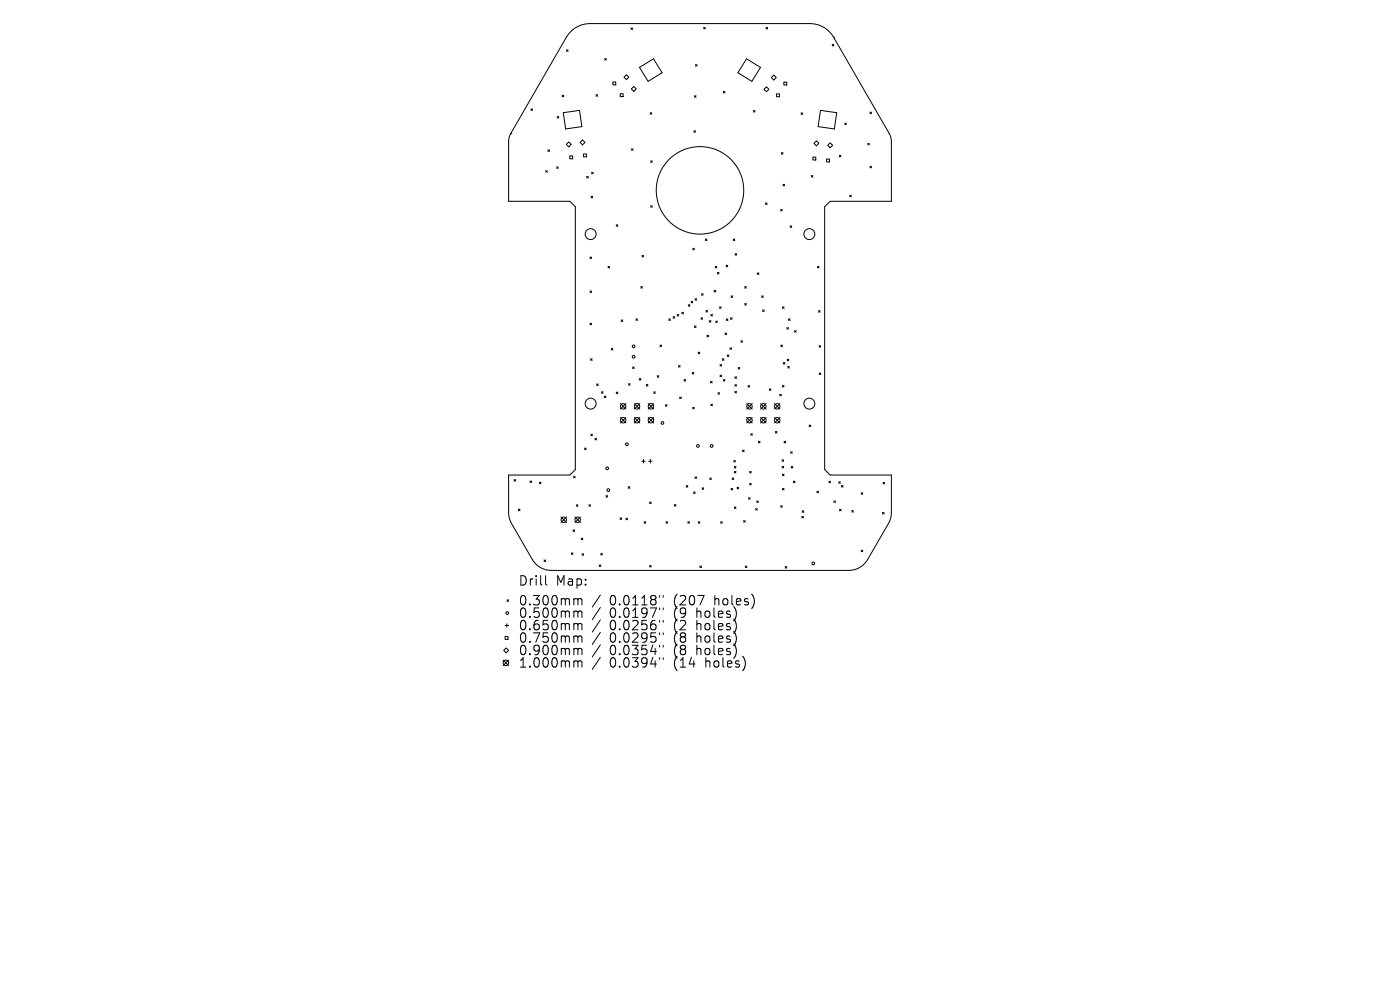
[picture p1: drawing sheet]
<svg xmlns="http://www.w3.org/2000/svg" width="297mm" height="210mm" viewBox="0 0 297 210" stroke-linecap="round" stroke-linejoin="round" font-family="sans-serif">
<defs><g id="words">
<g font-size="2.8">
<text x="109.9" y="124.5">Drill</text>
<text x="117.9" y="124.5">Map:</text>
<text x="109.9" y="128.7">0.300mm</text>
<text x="109.9" y="131.3">0.500mm</text>
<text x="129.3" y="128.7">0.0118&quot;</text>
<text x="129.3" y="131.3">0.0197&quot;</text>
<text x="143.1" y="128.7">(207</text>
<text x="143.1" y="131.3">(9</text>
<text x="148" y="131.3">holes)</text>
<text x="151.8" y="128.7">holes)</text>
<text x="109.9" y="134">0.650mm</text>
<text x="109.9" y="136.6">0.750mm</text>
<text x="129.3" y="134">0.0256&quot;</text>
<text x="129.3" y="136.6">0.0295&quot;</text>
<text x="143.1" y="134">(2</text>
<text x="143.1" y="136.6">(8</text>
<text x="148" y="134">holes)</text>
<text x="148" y="136.6">holes)</text>
<text x="109.9" y="139.3">0.900mm</text>
<text x="109.9" y="141.9">1.000mm</text>
<text x="129.3" y="139.3">0.0354&quot;</text>
<text x="129.3" y="141.9">0.0394&quot;</text>
<text x="143.1" y="139.3">(8</text>
<text x="143.1" y="141.9">(14</text>
<text x="148" y="139.3">holes)</text>
<text x="149.9" y="141.9">holes)</text>
</g>
</g></defs>
<g fill="none" stroke="#000" stroke-width=".21">
<path d="M120.2 10.6l.3 .3M120.5 10.6l-.3 .3M128.3 12.4l.3 .4M128.6 12.4l-.3 .4M130 17.4h.6v.6h-.6zM131.6 19.9h.6v.6h-.6zM132.9 15.8l.5 .6-.5 .5-.5-.5zM133.9 5.9l.3 .4M134.2 5.9l-.3 .4M134.5 18.3l.5 .6-.5 .5-.6-.5zM135.7 14.3l2.9-1.8 1.9 2.9-3 1.9zM147.5 13.7l.4 .3"/>
<path d="M147.9 13.7l-.4 .3M149.3 5.8l.3 .4M149.6 5.8l-.3 .4M153.5 19.4l.3 .3M153.8 19.4l-.3 .3M158.4 12.5l2.9 1.8-1.8 3-3-1.9zM162.5 5.8l.4 .4M162.6 18.4l.5 .5-.5 .6-.5-.6zM162.9 5.8l-.4 .4M163.6 16.4l.6-.5 .5 .5-.5 .6zM164.7 19.9h.6v.6h-.6zM166.3 17.4h.6v.6h-.6z"/>
<path d="M176.5 9.4l.4 .3M176.9 7.9a5.8 5.8 0 0 0-5.1-2.9h-46.6a5.8 5.8 0 0 0-5.1 2.9l-11.7 20.4M176.9 7.9l11.7 20.4 .5 1.4v13h-13l-1.2 1.2v55.7l1.2 1.2h13v7.9l-.2 1.2-.4 1.2-4.4 7.6a4.6 4.6 0 0 1-4 2.3h-63.2a4.6 4.6 0 0 1-4-2.3l-4.4-7.6-.4-1.2-.2-1.2v-7.9h13l1.2-1.2v-55.7l-1.2-1.2h-13v-12.7l.1-.9 .4-.8M176.9 7.9h.1M176.9 9.4l-.4 .3M108.4 28.3h.1M112.6 23.1l.4 .3M113 23.1l-.4 .3M115.8 36.2l.3 .3M116.1 36.2l-.3 .3M116.2 31.8l.4 .3M116.6 31.8l-.4 .3"/>
<path d="M118.1 35.4l.3 .3M118.2 24.7l.3 .4M118.4 35.4l-.3 .3M118.5 24.7l-.3 .4M119.2 20.2l.4 .3M119.5 23.9l3.4-.5 .5 3.5-3.4 .5zM119.6 20.2l-.4 .3M120.1 30.6l.6-.5 .5 .5-.5 .5zM120.9 33.1h.6v.6h-.6zM123.6 29.7l.5 .5-.5 .5-.5-.5zM123.8 32.7h.6v.6h-.6zM124.5 37.4l.3 .4"/>
<path d="M124.8 37.4l-.3 .4M125.5 36.5l.4 .4M125.9 36.5l-.4 .4M126.4 20.1l.4 .3M126.8 20.1l-.4 .3M134 31.6l.3 .3M134.3 31.6l-.3 .3M137.9 23.9l.4 .3M138 34.1l.4 .4M138.3 23.9l-.4 .3M138.4 34.1l-.4 .4M147.2 27.7l.3 .4"/>
<path d="M147.3 20.3l.4 .3M147.5 27.7l-.3 .4M147.7 20.3l-.4 .3M159.8 23.4l.4 .4M160.2 23.4l-.4 .4M165.8 32.4l.3 .3M166.1 39.1l.4 .3M166.1 32.4l-.3 .3M166.5 39.1l-.4 .3M169.9 23.9l.4 .4M170.3 23.9l-.4 .4M172.1 37.2l.4 .4"/>
<path d="M172.4 33.3h.7v.6h-.7zM172.5 37.2l-.4 .4M172.7 30.4l.5-.5 .5 .5-.5 .5zM174.1 23.4l3.4 .5-.5 3.5-3.4-.5zM175.4 33.7h.6v.7h-.6zM175.6 30.8l.5-.5 .5 .5-.5 .5zM178.1 32.9l.3 .4M178.4 32.9l-.3 .4M179.2 26.1l.4 .3M179.6 26.1l-.4 .3M184.1 30.4l.3 .3M184.4 30.4l-.3 .3"/>
<path d="M184.5 23.8l.4 .3M184.5 35.3l.4 .3M184.9 23.8l-.4 .3M184.9 35.3l-.4 .3M125.2 54.5l.3 .4M125.4 41.6l.3 .4M125.5 54.5l-.3 .4M125.7 41.6l-.3 .4M129 56.5l.3 .3M129.3 56.5l-.3 .3M130.7 47.7l.4 .3M131.1 47.7l-.4 .3"/>
<path d="M136.2 54.2l.3 .3M136.5 54.2l-.3 .3M138 43.6l.4 .4M138.4 43.6l-.4 .4M147 52.7l.3 .3M147.3 52.7l-.3 .3M149.6 50.7l.4 .3M150 50.7l-.4 .3M151.7 56.5l.4 .3M152.1 56.5l-.4 .3M152.2 57.8l.3 .3M152.5 57.8l-.3 .3"/>
<path d="M154 56.3l.4 .3M154.4 56.3l-.4 .3M155.5 50.7l.4 .3M155.9 50.7l-.4 .3M155.9 53.8l.4 .3M156.3 53.8l-.4 .3M160.7 57.9l.3 .3M161 57.9l-.3 .3M162.4 43l.3 .4M162.7 43l-.3 .4M165.6 44.4l.4 .4M166 44.4l-.4 .4"/>
<path d="M167.6 47.9l.4 .4M168 47.9l-.4 .4M173.4 56.5l.4 .3M173.8 56.5l-.4 .3M180.3 41.4l.3 .4M180.6 41.4l-.3 .4M125.2 61.7l.3 .4M125.2 68.6l.3 .3M125.3 76.1l.3 .3M125.5 61.7l-.3 .4M125.5 68.6l-.3 .3M125.6 76.1l-.3 .3"/>
<path d="M129.7 73.9l.3 .3M130 73.9l-.3 .3M131.8 67.9l.3 .3M132.1 67.9l-.3 .3M134.2 77.8l.4 .4M134.6 77.8l-.4 .4M134.9 67.6l.3 .4M135.2 67.6l-.3 .4M135.9 60.8l.4 .3M136.3 60.8l-.4 .3M139.4 79.7l.4 .3M139.8 79.7l-.4 .3"/>
<path d="M140 73.2l.4 .3M140.4 73.2l-.4 .3M141.9 67.6l.3 .4M142.2 67.6l-.3 .4M142.8 67.2l.3 .3M143.1 67.2l-.3 .3M143.7 66.7l.3 .3M143.9 77.5l.4 .4M144 66.7l-.3 .3M144.3 77.5l-.4 .4M144.6 66.2l.4 .4M145 66.2l-.4 .4"/>
<path d="M146 64.6l.4 .4M146.4 64.6l-.4 .4M146.6 63.9l.4 .4M146.9 79l.3 .4M147 63.9l-.4 .4M147.2 79l-.3 .4M147.3 69.1l.4 .4M147.4 63.3l.4 .4M147.7 69.1l-.4 .4M147.8 63.3l-.4 .4M148.1 74.7l.4 .4M148.5 74.7l-.4 .4"/>
<path d="M148.7 67.4l.4 .3M148.8 62.3l.4 .3M149.1 67.4l-.4 .3M149.2 62.3l-.4 .3M149.8 65.8l.3 .4M150 71.1l.3 .4M150.1 65.8l-.3 .4M150.3 71.1l-.3 .4M150.5 68l.3 .4M150.8 66.7l.3 .3M150.8 68l-.3 .4M151.1 66.7l-.3 .3"/>
<path d="M151.5 61.6l.3 .3M151.8 61.6l-.3 .3M151.8 68.1l.4 .3M152.2 68.1l-.4 .3M152.6 65.1l.4 .3M152.7 77.3l.4 .4M152.7 79.6l.4 .3M153 65.1l-.4 .3M153.1 77.3l-.4 .4M153.1 79.6l-.4 .3M153.2 76.1l.4 .3M153.6 76.1l-.4 .3"/>
<path d="M153.8 70.6l.4 .4M154.1 67.6l.3 .4M154.2 70.6l-.4 .4M154.3 75.3l.3 .3M154.4 67.6l-.3 .4M154.6 75.3l-.3 .3M154.9 73.8l.3 .3M155 67.4l.3 .3M155.1 62.8l.3 .3M155.2 73.8l-.3 .3M155.3 67.4l-.3 .3M155.4 62.8l-.3 .3"/>
<path d="M155.9 79.9l.3 .4M156.2 79.9l-.3 .4M156.6 78l.3 .3M156.9 78l-.3 .3M157.2 72.3l.3 .3M157.5 72.3l-.3 .3M158 64.4l.3 .3M158 60.8l.3 .3M158.3 64.4l-.3 .3M158.3 60.8l-.3 .3M161.6 62.8l.3 .3M161.8 65.7l.3 .4"/>
<path d="M161.9 62.8l-.3 .3M162.1 65.7l-.3 .4M165.6 73.2l.4 .3M166 73.2l-.4 .3M166 65.1l.3 .3M166.2 76.9l.3 .3M166.3 65.1l-.3 .3M166.5 76.9l-.3 .3M166.9 69.5l.4 .3M167 76.2l.3 .3M167.1 77.7l.4 .4M167.3 69.5l-.4 .3"/>
<path d="M167.3 67.6l.3 .4M167.3 76.2l-.3 .3M167.5 77.7l-.4 .4M167.6 67.6l-.3 .4M168.6 70.1l.3 .4M168.9 70.1l-.3 .4M173.6 65.9l.4 .3M173.8 73.3l.3 .4M173.8 79.1l.3 .4M174 65.9l-.4 .3M174.1 73.3l-.3 .4M174.1 79.1l-.3 .4"/>
<path d="M124 95l.4 .4M124.4 95l-.4 .4M125.3 92.1l.4 .3M125.7 92.1l-.4 .3M126.2 93l.3 .3M126.5 93l-.3 .3M126.6 81.4l.3 .4M126.9 81.4l-.3 .4M127.6 83.1l.3 .3M127.9 83.1l-.3 .3M128.2 84l.3 .4M128.5 84l-.3 .4"/>
<path d="M130.7 83.2l.4 .3M131.1 83.2l-.4 .3M131.6 85.6l1.2 1.2M131.6 88.6l1.2 1.1M132.8 85.6l-1.2 1.2M132.8 88.6l-1.2 1.1M133.3 81.4l.4 .3M133.7 81.4l-.4 .3M134.6 88.6l1.1 1.1M134.6 85.6l1.1 1.2M135.6 80.3l.4 .3M135.7 85.6l-1.1 1.2"/>
<path d="M135.7 88.6l-1.1 1.1M136 80.3l-.4 .3M136.1 97.8h.8M136.5 97.5v.7M137.1 81.5l.4 .4M137.5 81.5l-.4 .4M137.5 88.6l1.2 1.1M137.5 85.6l1.2 1.2M137.6 97.8h.7M138 97.5v.7M138.7 83.1l.3 .4M138.7 85.6l-1.2 1.2"/>
<path d="M138.7 88.6l-1.2 1.1M139 83.1l-.3 .4M141.2 85.8l.3 .4M141.5 85.8l-.3 .4M144.2 84.2l.3 .4M144.5 84.2l-.3 .4M145.1 80.5l.4 .4M145.5 80.5l-.4 .4M146.9 86.4l.4 .3M147.3 86.4l-.4 .3M150.7 80.9l.4 .3M150.8 85.7l.3 .4"/>
<path d="M151.1 80.9l-.4 .3M151.1 85.7l-.3 .4M152.3 83.3l.3 .3M152.6 83.3l-.3 .3M153.4 80.5l.4 .3M153.8 80.5l-.4 .3M155.7 97.7l.3 .3M155.8 98.9l.3 .4M155.8 100l.3 .3M155.9 81.6l.3 .3M155.9 83l.3 .4M156 97.7l-.3 .3"/>
<path d="M156.1 98.9l-.3 .4M156.1 100l-.3 .3M156.2 81.6l-.3 .3M156.2 83l-.3 .4M157.5 95.5l.4 .3M157.9 95.5l-.4 .3M158.4 88.6l1.2 1.1M158.4 85.6l1.2 1.2M158.7 81.8l.3 .3M159 81.8l-.3 .3M159 100l.4 .3M159.3 92l.3 .3"/>
<path d="M159.4 100l-.4 .3M159.6 85.6l-1.2 1.2M159.6 88.6l-1.2 1.1M159.6 92l-.3 .3M160.9 93.6l.3 .4M161.2 93.6l-.3 .4M161.4 85.6l1.1 1.2M161.4 88.6l1.1 1.1M162.5 85.6l-1.1 1.2M162.5 88.6l-1.1 1.1M163.2 82.5l.4 .3M163.6 82.5l-.4 .3"/>
<path d="M164.3 85.6l1.2 1.2M164.3 88.6l1.2 1.1M164.5 91.5l.3 .4M164.8 91.5l-.3 .4M165.4 83.6l.4 .4M165.5 85.6l-1.2 1.2M165.5 88.6l-1.2 1.1M165.8 83.6l-.4 .4M165.9 98.9l.3 .4M165.9 97.5l.3 .4M166 81.8l.3 .3M166.2 98.9l-.3 .4"/>
<path d="M166.2 97.5l-.3 .4M166.3 81.8l-.3 .3M166.3 93.6l.4 .4M166.7 93.6l-.4 .4M167.7 95.8l.4 .4M167.8 98.9l.4 .4M168.1 95.8l-.4 .4M168.2 98.9l-.4 .4M171.6 90.2l.4 .3M172 90.2l-.4 .3M109 101.7l.4 .4M109.4 101.7l-.4 .4"/>
<path d="M110 108l.3 .3M110.3 108l-.3 .3M112.4 102l.4 .4M112.8 102l-.4 .4M114.4 102.3l.4 .3M114.8 102.3l-.4 .3M115.4 118.8l.4 .3M115.8 118.8l-.4 .3M119 109.7l1.2 1.1M120.2 109.7l-1.2 1.1M121.2 117.3l.4 .3M121.6 117.3l-.4 .3"/>
<path d="M121.6 112.4l.3 .3M121.7 101l.3 .4M121.9 112.4l-.3 .3M122 109.7l1.1 1.1M122 101l-.3 .4M122.3 107.1l.3 .3M122.6 107.1l-.3 .3M123.1 109.7l-1.1 1.1M123.3 114.1l.3 .4M123.5 117.5l.3 .3M123.6 114.1l-.3 .4M123.8 117.5l-.3 .3"/>
<path d="M124.9 107.1l.4 .3M125.3 107.1l-.4 .3M127.1 119.8l.4 .4M127.4 117.4l.4 .3M127.5 119.8l-.4 .4M127.8 117.4l-.4 .3M128.6 105.1l.3 .4M128.9 105.1l-.3 .4M131.5 109.8l.4 .4M131.9 109.8l-.4 .4M132.8 109.9l.3 .4M133.1 109.9l-.3 .4"/>
<path d="M133.3 103.2l.3 .4M133.6 103.2l-.3 .4M136.6 110.7l.4 .3M137 110.7l-.4 .3M137.8 106.5l.3 .3M137.8 119.9l.3 .4M138.1 106.5l-.3 .3M138.1 119.9l-.3 .4M141.3 110.7l.3 .3M141.6 110.7l-.3 .3M143 107l.4 .4M143.4 107l-.4 .4"/>
<path d="M145.6 103l.3 .4M145.9 103l-.3 .4M145.9 110.7l.4 .3M146.3 110.7l-.4 .3M147.1 104.3l.4 .4M147.4 101.1l.4 .4M147.5 104.3l-.4 .4M147.8 101.1l-.4 .4M148.1 110.7l.4 .3M148.5 110.7l-.4 .3M148.9 103.5l.4 .3M149.3 103.5l-.4 .3"/>
<path d="M150.6 101.4l.3 .3M150.9 101.4l-.3 .3M152.9 110.7l.3 .3M153.2 110.7l-.3 .3M155.1 103.6l.3 .3M155.3 101.4l.4 .3M155.4 103.6l-.3 .3M155.7 101.4l-.4 .3M155.8 107.5l.3 .4M156.1 107.5l-.3 .4M156.4 103.4l.3 .3M156.7 103.4l-.3 .3"/>
<path d="M157.8 110.4l.3 .4M158.1 110.4l-.3 .4M158.8 105.6l.3 .3M159 102.5l.4 .4M159.1 105.6l-.3 .3M159.4 102.5l-.4 .4M160.3 107.9l.4 .3M160.5 106.3l.4 .3M160.7 107.9l-.4 .3M160.9 106.3l-.4 .3M165.6 107.3l.4 .3M166 107.3l-.4 .3"/>
<path d="M166 100.6l.3 .3M166 103.6l.3 .3M166.3 100.6l-.3 .3M166.3 103.6l-.3 .3M168.3 102.1l.4 .3M168.7 102.1l-.4 .3M170.1 109.5l.4 .4M170.2 108.3l.3 .4M170.5 109.5l-.4 .4M170.5 108.3l-.3 .4M173.3 104.2l.3 .3M173.6 104.2l-.3 .3"/>
<path d="M175.8 102.1l.4 .3M176.2 102.1l-.4 .3M176.9 106.3l.3 .3M177.2 106.3l-.3 .3M177.9 102.2l.4 .3M178.1 108l.3 .4M178.3 102.2l-.4 .3M178.4 108l-.3 .4M178.5 103l.4 .3M178.9 103l-.4 .3M180.7 108.3l.3 .3M181 108.3l-.3 .3"/>
<path d="M182.7 104.5l.3 .4M182.7 116.7l.3 .3M183 104.5l-.3 .4M183 116.7l-.3 .3M187.2 108.7l.4 .3M187.3 102.3l.4 .4M187.6 108.7l-.4 .3M187.7 102.3l-.4 .4M107.1 132.7h.8M107.2 135h.6v.6h-.6zM107.4 137.4l.5 .6-.5 .5-.5-.5zM107.5 132.3v.8"/>
<path d="M107.5 127.2l.4 .4M107.9 127.2l-.4 .4M115.7 122.1v1.7l.3 .3M122 127l.5 .1 .1 .2M122 129.6h.3l.3 .3M122 132.3l.5 .1 .1 .2M122 134.9l.5 .1 .1 .2M122 137.5h.3l.3 .3M122.6 127.3l.3-.3 .5 .1 .1 1.2M122.6 127.3v1M122.6 129.9v1.1M122.6 132.6v1"/>
<path d="M122.6 135.2v1M122.6 137.8v1.1M122.6 129.9l.3-.3 .5 .1 .1 1.3M122.6 132.6l.3-.3 .5 .1 .1 1.2M122.6 135.2l.3-.3 .5 .1 .1 1.2M122.6 137.8l.3-.3 .5 .1 .1 1.3M127.4 126.2l-1.8 2.6M127.4 128.9l-1.8 2.5M127.4 131.5l-1.8 2.6M127.4 134.1l-1.8 2.6M127.4 136.8l-1.8 2.6M127.4 139.4l-1.8 2.6"/>
<path d="M139.9 126.3v.4M139.9 129v.3M139.9 131.6v.4M139.9 134.2v.4M139.9 136.9v.4M139.9 139.5v.4M140.7 126.3v.4M140.7 129v.3M140.7 131.6v.4M140.7 134.2v.4M140.7 136.9v.4M140.7 139.5v.4"/>
<path d="M148.5 120.1l.3 .3M148.8 120.1l-.3 .3M158.1 120.1l.3 .3M158.4 120.1l-.3 .3M166.6 120.2l.3 .3M166.9 120.2l-.3 .3M106.7 140l1.2 1.2M107.9 140l-1.2 1.2M122 140.2l.5 .1 .1 .2M122.6 140.5v1M122.6 140.5l.3-.3 .5 .1 .1 1.2"/>
<circle cx="125.3" cy="49.7" r="1.16"/>
<circle cx="148.5" cy="40.4" r="9.3"/>
<circle cx="171.7" cy="49.7" r="1.16"/>
<circle cx="134.4" cy="73.5" r=".29"/>
<circle cx="134.4" cy="75.7" r=".29"/>
<circle cx="125.3" cy="85.6" r="1.16"/>
<circle cx="128.8" cy="99.4" r=".29"/>
<circle cx="132.2" cy="89.1" r=".58"/>
<circle cx="132.2" cy="86.2" r=".58"/>
<circle cx="133" cy="94.2" r=".29"/>
<circle cx="135.1" cy="89.1" r=".58"/>
<circle cx="135.1" cy="86.2" r=".58"/>
<circle cx="138.1" cy="89.1" r=".58"/>
<circle cx="138.1" cy="86.2" r=".58"/>
<circle cx="140.5" cy="89.7" r=".29"/>
<circle cx="148.1" cy="94.6" r=".29"/>
<circle cx="151" cy="94.6" r=".29"/>
<circle cx="159" cy="89.1" r=".58"/>
<circle cx="159" cy="86.2" r=".58"/>
<circle cx="161.9" cy="89.1" r=".58"/>
<circle cx="161.9" cy="86.2" r=".58"/>
<circle cx="164.9" cy="89.1" r=".58"/>
<circle cx="164.9" cy="86.2" r=".58"/>
<circle cx="171.7" cy="85.6" r="1.16"/>
<circle cx="119.6" cy="110.3" r=".58"/>
<circle cx="122.5" cy="110.3" r=".58"/>
<circle cx="129" cy="104" r=".29"/>
<circle cx="172.5" cy="119.5" r=".29"/>
<circle cx="107.6" cy="130" r=".29"/>
<circle cx="107.3" cy="140.6" r=".58"/>
</g>
<use href="#words"/>
</svg>
